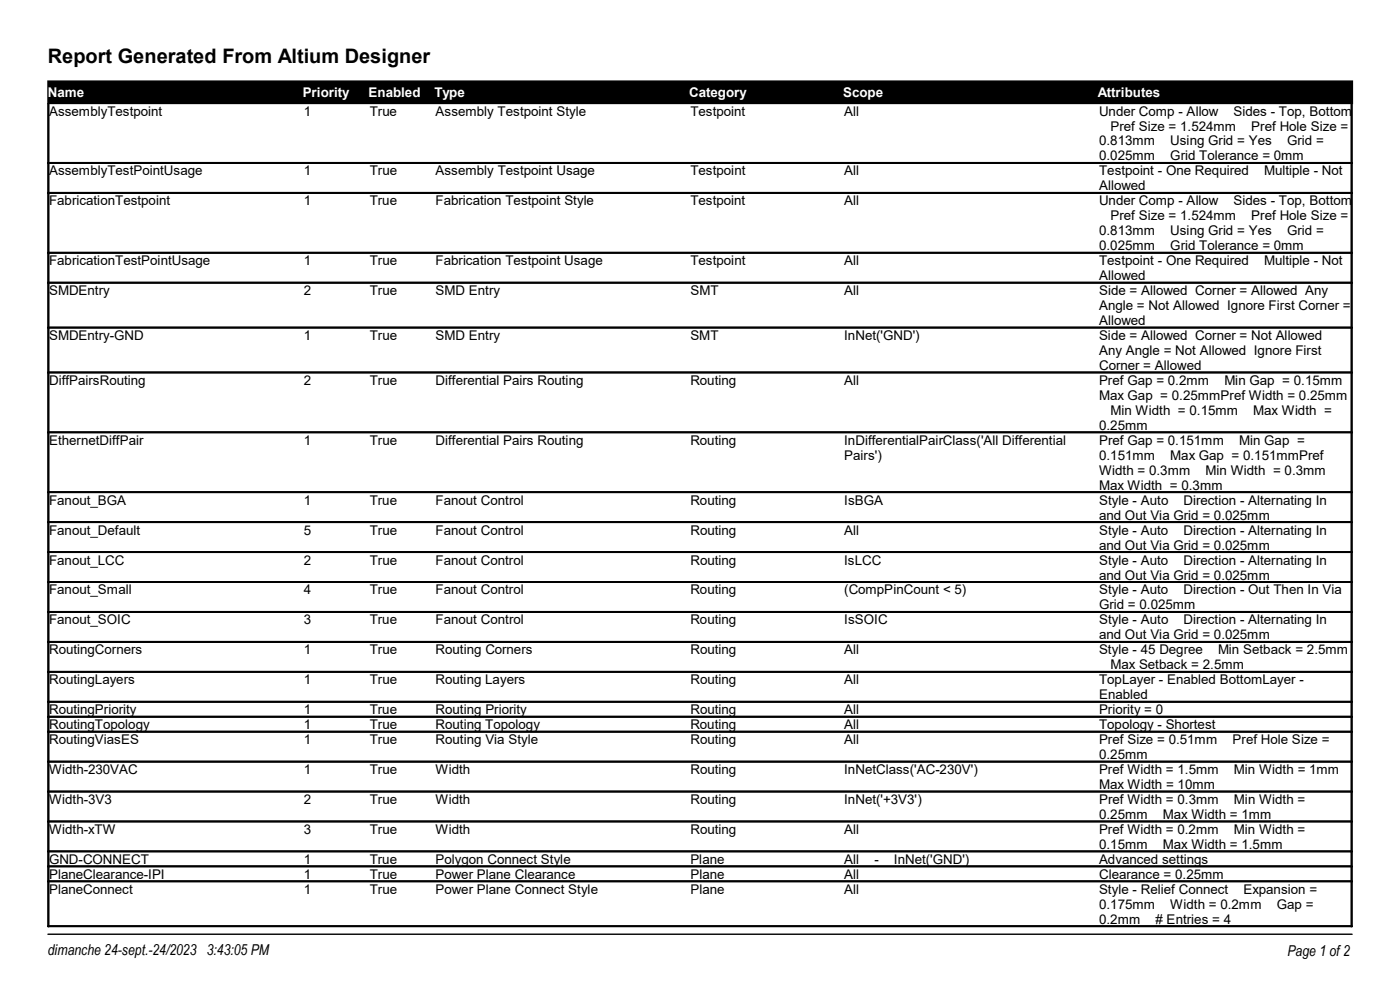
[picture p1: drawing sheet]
<svg xmlns="http://www.w3.org/2000/svg" width="297mm" height="210mm" viewBox="0 0 297 210" stroke-linecap="round" stroke-linejoin="round" font-family="sans-serif">
<defs><g id="words">
<text font-size="4.2" x="10.2" y="13.5">Report Generated From Altium Designer</text>
<g font-size="3.2">
<text x="10.2" y="202.5">dimanche 24-sept.-24/2023 3:43:05 PM</text>
<text x="273.1" y="202.8">Page 1 of 2</text>
</g>
<g font-size="2.8" fill="#fff">
<text x="10.2" y="20.6">Name</text>
<text x="64.2" y="20.6">Priority</text>
<text x="78.2" y="20.6">Enabled</text>
<text x="92.1" y="20.6">Type</text>
<text x="146.2" y="20.6">Category</text>
<text x="178.9" y="20.6">Scope</text>
<text x="232.9" y="20.6">Attributes</text>
</g>
<g font-size="2.8">
<text x="10.4" y="24.5">AssemblyTestpoint</text>
<text x="64.5" y="24.5">1</text>
<text x="78.5" y="24.5">True</text>
<text x="92.4" y="24.5">Assembly Testpoint Style</text>
<text x="146.5" y="24.5">Testpoint</text>
<text x="179.1" y="24.5">All</text>
<text x="233.2" y="24.5">Under Comp - Allow</text>
<text x="235.6" y="27.7">Pref Size = 1.524mm</text>
<text x="261.7" y="24.5">Sides - Top, Bottom</text>
<text x="265.5" y="27.7">Pref Hole Size =</text>
<text x="233.2" y="30.9">0.813mm</text>
<text x="233.2" y="34">0.025mm</text>
<text x="248.3" y="30.9">Using Grid = Yes</text>
<text x="248.3" y="34">Grid Tolerance = 0mm</text>
<text x="273.1" y="30.9">Grid =</text>
<text x="10.4" y="37.2">AssemblyTestPointUsage</text>
<text x="64.5" y="37.2">1</text>
<text x="78.4" y="37.2">True</text>
<text x="92.4" y="37.2">Assembly Testpoint Usage</text>
<text x="146.5" y="37.2">Testpoint</text>
<text x="179.1" y="37.2">All</text>
<text x="233.2" y="37.2">Testpoint - One Required</text>
<text x="233.2" y="40.4">Allowed</text>
<text x="268.2" y="37.2">Multiple - Not</text>
<text x="10.4" y="43.6">FabricationTestpoint</text>
<text x="64.5" y="43.6">1</text>
<text x="78.4" y="43.6">True</text>
<text x="92.4" y="43.6">Fabrication Testpoint Style</text>
<text x="146.5" y="43.6">Testpoint</text>
<text x="179.1" y="43.6">All</text>
<text x="233.2" y="43.6">Under Comp - Allow</text>
<text x="235.6" y="46.7">Pref Size = 1.524mm</text>
<text x="261.7" y="43.6">Sides - Top, Bottom</text>
<text x="265.5" y="46.7">Pref Hole Size =</text>
<text x="233.2" y="49.9">0.813mm</text>
<text x="233.2" y="53.1">0.025mm</text>
<text x="248.3" y="49.9">Using Grid = Yes</text>
<text x="248.3" y="53.1">Grid Tolerance = 0mm</text>
<text x="273.1" y="49.9">Grid =</text>
<text x="10.4" y="56.3">FabricationTestPointUsage</text>
<text x="64.5" y="56.3">1</text>
<text x="78.4" y="56.3">True</text>
<text x="92.4" y="56.3">Fabrication Testpoint Usage</text>
<text x="146.5" y="56.3">Testpoint</text>
<text x="179.1" y="56.3">All</text>
<text x="233.2" y="59.4">Allowed</text>
<text x="233.2" y="56.3">Testpoint - One Required</text>
<text x="268.2" y="56.3">Multiple - Not</text>
<text x="10.4" y="62.6">SMDEntry</text>
<text x="64.5" y="62.6">2</text>
<text x="78.4" y="62.6">True</text>
<text x="92.4" y="62.6">SMD Entry</text>
<text x="146.5" y="62.6">SMT</text>
<text x="179.1" y="62.6">All</text>
<text x="233.2" y="65.8">Angle = Not Allowed Ignore First Corner =</text>
<text x="233.2" y="62.6">Side = Allowed Corner = Allowed Any</text>
<text x="233.2" y="69">Allowed</text>
<text x="10.4" y="72.1">SMDEntry-GND</text>
<text x="64.5" y="72.1">1</text>
<text x="78.5" y="72.1">True</text>
<text x="92.4" y="72.1">SMD Entry</text>
<text x="146.5" y="72.1">SMT</text>
<text x="179.1" y="72.1">InNet('GND')</text>
<text x="233.2" y="72.1">Side = Allowed Corner = Not Allowed</text>
<text x="233.2" y="75.3">Any Angle = Not Allowed Ignore First</text>
<text x="10.4" y="81.7">DiffPairsRouting</text>
<text x="64.5" y="81.7">2</text>
<text x="78.5" y="81.7">True</text>
<text x="92.4" y="81.7">Differential Pairs Routing</text>
<text x="146.5" y="81.7">Routing</text>
<text x="179.1" y="81.7">All</text>
<text x="233.2" y="81.7">Pref Gap = 0.2mm</text>
<text x="233.2" y="78.5">Corner = Allowed</text>
<text x="259.7" y="81.7">Min Gap = 0.15mm</text>
<text x="233.2" y="84.8">Max Gap = 0.25mmPref Width = 0.25mm</text>
<text x="235.6" y="88">Min Width = 0.15mm</text>
<text x="265.9" y="88">Max Width =</text>
<text x="10.4" y="94.4">EthernetDiffPair</text>
<text x="64.5" y="94.4">1</text>
<text x="78.4" y="94.4">True</text>
<text x="92.4" y="94.4">Differential Pairs Routing</text>
<text x="146.5" y="94.4">Routing</text>
<text x="179.1" y="94.4">InDifferentialPairClass('All Differential</text>
<text x="233.2" y="91.2">0.25mm</text>
<text x="233.2" y="94.4">Pref Gap = 0.151mm</text>
<text x="262.9" y="94.4">Min Gap =</text>
<text x="179.1" y="97.5">Pairs')</text>
<text x="233.2" y="97.5">0.151mm</text>
<text x="233.2" y="100.7">Width = 0.3mm</text>
<text x="248.3" y="97.5">Max Gap = 0.151mmPref</text>
<text x="255.8" y="100.7">Min Width = 0.3mm</text>
<text x="10.4" y="107.1">Fanout_BGA</text>
<text x="64.5" y="107.1">1</text>
<text x="78.4" y="107.1">True</text>
<text x="92.4" y="107.1">Fanout Control</text>
<text x="146.5" y="107.1">Routing</text>
<text x="179.1" y="107.1">IsBGA</text>
<text x="233.2" y="107.1">Style - Auto</text>
<text x="233.2" y="103.9">Max Width = 0.3mm</text>
<text x="251.1" y="107.1">Direction - Alternating In</text>
<text x="10.4" y="113.4">Fanout_Default</text>
<text x="64.5" y="113.4">5</text>
<text x="78.4" y="113.4">True</text>
<text x="92.4" y="113.4">Fanout Control</text>
<text x="146.5" y="113.4">Routing</text>
<text x="179.1" y="113.4">All</text>
<text x="233.2" y="110.2">and Out Via Grid = 0.025mm</text>
<text x="233.2" y="113.4">Style - Auto</text>
<text x="251.1" y="113.4">Direction - Alternating In</text>
<text x="10.4" y="119.8">Fanout_LCC</text>
<text x="64.5" y="119.8">2</text>
<text x="78.5" y="119.8">True</text>
<text x="92.4" y="119.8">Fanout Control</text>
<text x="146.5" y="119.8">Routing</text>
<text x="179.1" y="119.8">IsLCC</text>
<text x="233.2" y="116.6">and Out Via Grid = 0.025mm</text>
<text x="233.2" y="119.8">Style - Auto</text>
<text x="251.1" y="119.8">Direction - Alternating In</text>
<text x="233.2" y="122.9">and Out Via Grid = 0.025mm</text>
<text x="10.4" y="126.1">Fanout_Small</text>
<text x="64.5" y="126.1">4</text>
<text x="78.4" y="126.1">True</text>
<text x="92.4" y="126.1">Fanout Control</text>
<text x="146.5" y="126.1">Routing</text>
<text x="179.1" y="126.1">(CompPinCount &lt; 5)</text>
<text x="233.2" y="126.1">Style - Auto</text>
<text x="233.2" y="129.3">Grid = 0.025mm</text>
<text x="251.1" y="126.1">Direction - Out Then In Via</text>
<text x="10.4" y="132.5">Fanout_SOIC</text>
<text x="64.5" y="132.5">3</text>
<text x="78.4" y="132.5">True</text>
<text x="92.4" y="132.5">Fanout Control</text>
<text x="146.5" y="132.5">Routing</text>
<text x="179.1" y="132.5">IsSOIC</text>
<text x="233.2" y="132.5">Style - Auto</text>
<text x="233.2" y="135.6">and Out Via Grid = 0.025mm</text>
<text x="251.1" y="132.5">Direction - Alternating In</text>
<text x="10.4" y="138.8">RoutingCorners</text>
<text x="64.5" y="138.8">1</text>
<text x="78.4" y="138.8">True</text>
<text x="92.4" y="138.8">Routing Corners</text>
<text x="146.5" y="138.8">Routing</text>
<text x="179.1" y="138.8">All</text>
<text x="233.2" y="138.8">Style - 45 Degree</text>
<text x="235.6" y="142">Max Setback = 2.5mm</text>
<text x="258.4" y="138.8">Min Setback = 2.5mm</text>
<text x="10.4" y="145.2">RoutingLayers</text>
<text x="64.5" y="145.2">1</text>
<text x="78.4" y="145.2">True</text>
<text x="92.4" y="145.2">Routing Layers</text>
<text x="146.5" y="145.2">Routing</text>
<text x="179.1" y="145.2">All</text>
<text x="233.2" y="145.2">TopLayer - Enabled BottomLayer -</text>
<text x="233.2" y="148.3">Enabled</text>
<text x="10.4" y="151.5">RoutingPriority</text>
<text x="10.4" y="154.7">RoutingTopology</text>
<text x="64.5" y="154.7">1</text>
<text x="64.5" y="151.5">1</text>
<text x="78.4" y="151.5">True</text>
<text x="78.4" y="154.7">True</text>
<text x="92.4" y="151.5">Routing Priority</text>
<text x="92.4" y="154.7">Routing Topology</text>
<text x="146.5" y="151.5">Routing</text>
<text x="146.5" y="154.7">Routing</text>
<text x="179.1" y="154.7">All</text>
<text x="179.1" y="151.5">All</text>
<text x="233.2" y="154.7">Topology - Shortest</text>
<text x="233.2" y="151.5">Priority = 0</text>
<text x="10.4" y="157.9">RoutingViasES</text>
<text x="64.5" y="157.9">1</text>
<text x="78.4" y="157.9">True</text>
<text x="92.4" y="157.9">Routing Via Style</text>
<text x="146.5" y="157.9">Routing</text>
<text x="179.1" y="157.9">All</text>
<text x="233.2" y="157.9">Pref Size = 0.51mm</text>
<text x="233.2" y="161">0.25mm</text>
<text x="261.5" y="157.9">Pref Hole Size =</text>
<text x="10.4" y="164.2">Width-230VAC</text>
<text x="64.5" y="164.2">1</text>
<text x="78.4" y="164.2">True</text>
<text x="92.4" y="164.2">Width</text>
<text x="146.5" y="164.2">Routing</text>
<text x="179.1" y="164.2">InNetClass('AC-230V')</text>
<text x="233.2" y="164.2">Pref Width = 1.5mm</text>
<text x="233.2" y="167.4">Max Width = 10mm</text>
<text x="261.8" y="164.2">Min Width = 1mm</text>
<text x="10.4" y="170.6">Width-3V3</text>
<text x="64.5" y="170.6">2</text>
<text x="78.4" y="170.6">True</text>
<text x="92.4" y="170.6">Width</text>
<text x="146.5" y="170.6">Routing</text>
<text x="179.1" y="170.6">InNet('+3V3')</text>
<text x="233.2" y="170.6">Pref Width = 0.3mm</text>
<text x="233.2" y="173.7">0.25mm</text>
<text x="246.7" y="173.7">Max Width = 1mm</text>
<text x="261.8" y="170.6">Min Width =</text>
<text x="10.4" y="176.9">Width-xTW</text>
<text x="64.5" y="176.9">3</text>
<text x="78.5" y="176.9">True</text>
<text x="92.4" y="176.9">Width</text>
<text x="146.5" y="176.9">Routing</text>
<text x="179.1" y="176.9">All</text>
<text x="233.2" y="176.9">Pref Width = 0.2mm</text>
<text x="261.8" y="176.9">Min Width =</text>
<text x="10.4" y="183.3">GND-CONNECT</text>
<text x="64.5" y="183.3">1</text>
<text x="78.4" y="183.3">True</text>
<text x="92.4" y="183.3">Polygon Connect Style</text>
<text x="146.5" y="183.3">Plane</text>
<text x="179.1" y="183.3">All</text>
<text x="185.5" y="183.3">-</text>
<text x="189.6" y="183.3">InNet('GND')</text>
<text x="233.2" y="183.3">Advanced settings</text>
<text x="233.2" y="180.1">0.15mm</text>
<text x="246.7" y="180.1">Max Width = 1.5mm</text>
<text x="10.4" y="186.4">PlaneClearance-IPI</text>
<text x="10.4" y="189.6">PlaneConnect</text>
<text x="64.5" y="186.4">1</text>
<text x="64.5" y="189.6">1</text>
<text x="78.4" y="189.6">True</text>
<text x="78.5" y="186.4">True</text>
<text x="92.4" y="189.6">Power Plane Connect Style</text>
<text x="92.4" y="186.4">Power Plane Clearance</text>
<text x="146.5" y="189.6">Plane</text>
<text x="146.5" y="186.4">Plane</text>
<text x="179.1" y="189.6">All</text>
<text x="179.1" y="186.4">All</text>
<text x="233.2" y="189.6">Style - Relief Connect</text>
<text x="233.2" y="186.4">Clearance = 0.25mm</text>
<text x="263.8" y="189.6">Expansion =</text>
<text x="233.2" y="192.8">0.175mm</text>
<text x="233.2" y="196">0.2mm</text>
<text x="245.2" y="196"># Entries = 4</text>
<text x="248.3" y="192.8">Width = 0.2mm</text>
<text x="270.9" y="192.8">Gap =</text>
</g>
</g></defs>
<path d="M10.2 17.2h276.7v4.8h-276.7z" fill-rule="evenodd" fill="#000" stroke="#000" stroke-width=".25"/>
<g fill="none" stroke="#000" stroke-width=".21">
<path d="M10.2 34.7h276.7M10.2 34.6h276.7M10.2 34.5h276.7M10.2 22v174.6h276.7l-.1-174.6M10.2 22v174.6M10.3 22v174.6M10.4 22v174.6M286.6 22v174.6M286.7 22v174.6M286.8 22v174.6M10.2 41h276.7M10.2 40.9h276.7"/>
<path d="M10.2 40.8h276.7M10.2 53.7h276.7M10.2 53.6h276.7M10.2 53.5h276.7M10.2 60h276.7M10.2 59.9h276.7M10.2 60.1h276.7M10.2 69.6h276.7M10.2 69.5h276.7M10.2 69.4h276.7M10.2 79.1h276.7M10.2 79h276.7"/>
<path d="M10.2 78.9h276.7M10.2 91.8h276.7M10.2 91.7h276.7M10.2 91.6h276.7M10.2 104.5h276.7M10.2 104.4h276.7M10.2 104.3h276.7M10.2 110.8h276.7M10.2 110.7h276.7M10.2 117.2h276.7M10.2 117.1h276.7M10.2 117h276.7"/>
<path d="M10.2 123.6h276.7M10.2 123.5h276.7M10.2 123.4h276.7M10.2 129.9h276.7M10.2 129.8h276.7M10.2 129.7h276.7M10.2 136.2h276.7M10.2 136.1h276.7M10.2 142.6h276.7M10.2 142.5h276.7M10.2 142.4h276.7M10.2 149h276.7"/>
<path d="M10.2 148.9h276.7M10.2 148.8h276.7M10.2 152.1h276.7M10.2 152h276.7M10.2 151.9h276.7M10.2 155.3h276.7M10.2 155.2h276.7M10.2 155.1h276.7M10.2 161.7h276.7M10.2 161.6h276.7M10.2 161.5h276.7M10.2 168h276.7"/>
<path d="M10.2 167.9h276.7M10.2 167.8h276.7M10.2 174.4h276.7M10.2 174.3h276.7M10.2 174.2h276.7M10.2 180.7h276.7M10.2 180.6h276.7M10.2 180.5h276.7M10.2 183.9h276.7M10.2 183.8h276.7M10.2 183.7h276.7M10.2 187.1h276.7"/>
<path d="M10.2 187h276.7M10.2 186.9h276.7M10.2 196.6h276.7M10.2 196.5h276.7M10.2 196.4h276.7M10.2 198.2h276.7"/>
</g>
<use href="#words"/>
</svg>
